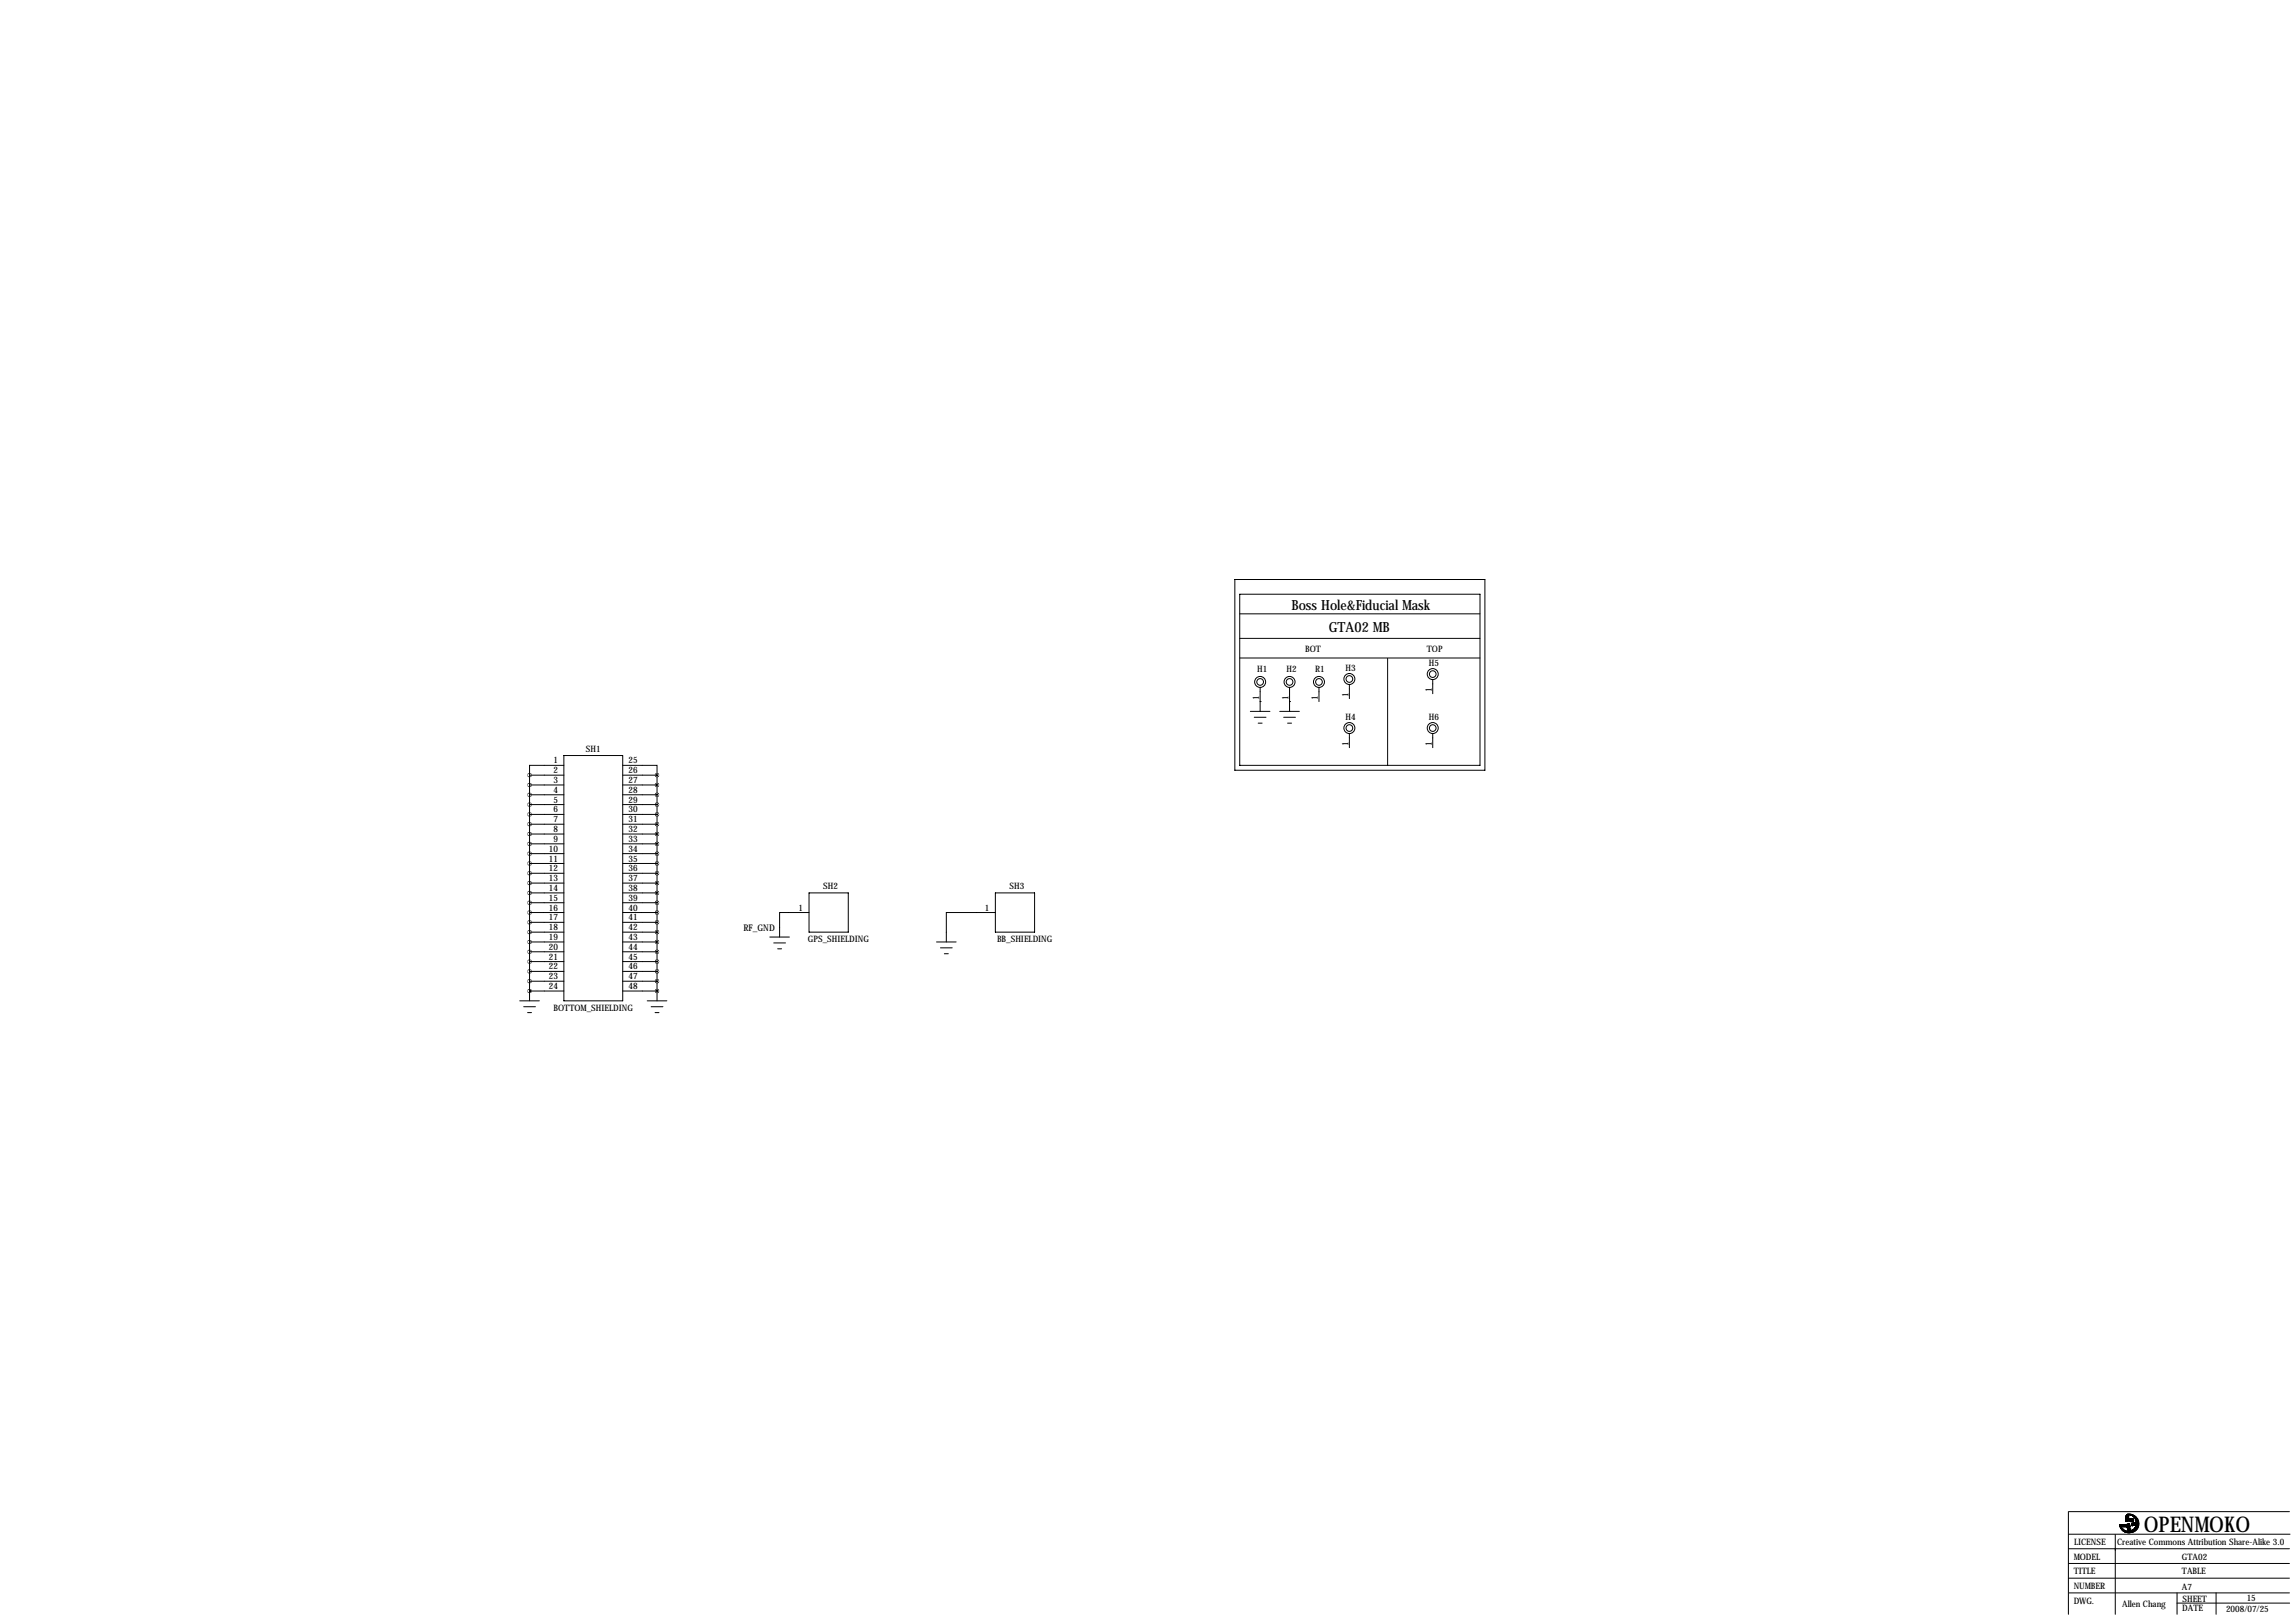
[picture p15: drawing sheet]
<svg xmlns="http://www.w3.org/2000/svg" width="594mm" height="419mm" viewBox="0 0 594 419" stroke-linecap="round" stroke-linejoin="round" font-family="sans-serif">
<defs><g id="words">
<text font-size="5.6" x="555.2" y="396.5">OPENMOKO</text>
<g font-size="3.6">
<text x="334.5" y="158">Boss Hole&amp;Fiducial Mask</text>
<text x="344.2" y="163.6">GTA02 MB</text>
</g>
<text font-size="2.4" x="192.5" y="241">RF_GND</text>
<g font-size="2.3">
<text x="338.1" y="168.7">BOT</text>
<text x="348.5" y="173.8">H3</text>
<text x="369.6" y="168.7">TOP</text>
<text x="370.1" y="172.5">H5</text>
<text x="325.6" y="174">H1</text>
<text x="333.2" y="174">H2</text>
<text x="340.6" y="174">R1</text>
<text x="370.8" y="179.2" transform="rotate(-90 370.8 179.2)">1</text>
<text x="326.1" y="181.3" transform="rotate(-90 326.1 181.3)">1</text>
<text x="333.8" y="181.3" transform="rotate(-90 333.8 181.3)">1</text>
<text x="341.4" y="181.3" transform="rotate(-90 341.4 181.3)">1</text>
<text x="349.3" y="180.5" transform="rotate(-90 349.3 180.5)">1</text>
<text x="348.5" y="186.5">H4</text>
<text x="370.1" y="186.5">H6</text>
<text x="143.3" y="197.6">1</text>
<text x="151.8" y="194.6">SH1</text>
<text x="162.8" y="197.6">25</text>
<text x="349.3" y="193.2" transform="rotate(-90 349.3 193.2)">1</text>
<text x="370.8" y="193.2" transform="rotate(-90 370.8 193.2)">1</text>
<text x="143.3" y="200.2">2</text>
<text x="143.3" y="202.7">3</text>
<text x="162.8" y="200.2">26</text>
<text x="162.8" y="202.7">27</text>
<text x="143.3" y="205.2">4</text>
<text x="143.3" y="207.8">5</text>
<text x="162.8" y="205.2">28</text>
<text x="162.8" y="207.8">29</text>
<text x="143.3" y="210.3">6</text>
<text x="143.3" y="212.9">7</text>
<text x="143.3" y="215.4">8</text>
<text x="162.8" y="210.3">30</text>
<text x="162.8" y="212.9">31</text>
<text x="162.8" y="215.4">32</text>
<text x="142.2" y="220.5">10</text>
<text x="143.3" y="217.9">9</text>
<text x="162.8" y="217.9">33</text>
<text x="162.8" y="220.5">34</text>
<text x="142.2" y="223">11</text>
<text x="142.2" y="225.6">12</text>
<text x="162.8" y="223">35</text>
<text x="162.8" y="225.6">36</text>
<text x="142.2" y="228.1">13</text>
<text x="142.2" y="230.6">14</text>
<text x="142.2" y="233.2">15</text>
<text x="162.8" y="228.1">37</text>
<text x="162.8" y="230.6">38</text>
<text x="162.8" y="233.2">39</text>
<text x="213.2" y="230.1">SH2</text>
<text x="261.5" y="230.1">SH3</text>
<text x="142.2" y="235.7">16</text>
<text x="142.2" y="238.3">17</text>
<text x="162.8" y="235.7">40</text>
<text x="162.8" y="238.3">41</text>
<text x="206.8" y="235.7">1</text>
<text x="255.1" y="235.7">1</text>
<text x="142.2" y="240.8">18</text>
<text x="142.2" y="243.3">19</text>
<text x="142.2" y="245.9">20</text>
<text x="162.8" y="240.8">42</text>
<text x="162.8" y="243.3">43</text>
<text x="162.8" y="245.9">44</text>
<text x="209.3" y="243.9">GPS_SHIELDING</text>
<text x="258.2" y="243.9">BB_SHIELDING</text>
<text x="142.2" y="248.4">21</text>
<text x="142.2" y="251">22</text>
<text x="162.8" y="248.4">45</text>
<text x="162.8" y="251">46</text>
<text x="142.2" y="253.5">23</text>
<text x="142.2" y="256">24</text>
<text x="162.8" y="253.5">47</text>
<text x="162.8" y="256">48</text>
<text x="143.4" y="261.7">BOTTOM_SHIELDING</text>
<text x="537.2" y="400">LICENSE</text>
<text x="548.4" y="400">Creative Commons Attribution Share-Alike 3.0</text>
<text x="537.1" y="407.5">TITLE</text>
<text x="537.1" y="403.7">MODEL</text>
<text x="565.2" y="407.4">TABLE</text>
<text x="565.2" y="403.9">GTA02</text>
<text x="537.1" y="411.3">NUMBER</text>
<text x="565.2" y="411.5">A7</text>
<text x="537.1" y="415.1">DWG.</text>
<text x="549.7" y="416.1">Allen Chang</text>
<text x="565.2" y="417.1">DATE</text>
<text x="565.3" y="414.6">SHEET</text>
<text x="576.6" y="417.3">2008/07/25</text>
<text x="581.9" y="414.5">15</text>
</g>
</g></defs>
<g fill="none" stroke="#000" stroke-width=".26">
<path d="M319.8 150h64.8v49.4h-64.8zM321.1 158.9h62.2M321.1 153.8h62.2v44.3h-62.2zM321.1 165.3h62.2M321.1 170.3h62.2M326.4 177.9v6.2M334 177.9v6.2M341.6 177.9v3.7M349.5 177.1v3.7M359.4 170.4v27.7M371.1 175.9v3.7M146 198.1h-8.8v2.6"/>
<path d="M146 195.6h15.3v63.5h-15.3zM161.3 198.1h8.9v2.6M323.8 184.1h5.1M324.9 185.7h3M325.9 187.2h1M326.4 181.6h.1M331.5 184.1h5M332.5 185.7h3M333.5 187.2h1M334 181.6h.1M349.5 189.8v3.7M371.1 189.8v3.7"/>
<path d="M137.2 200.7h8.8M137.2 203.2h8.8M137.2 205.7h8.8M137.2 208.3h8.8M137.2 210.8h8.8M137.2 213.4h8.8M137.2 215.9h8.8M137.2 218.4h8.8M137.2 200.7v58.4M161.3 200.7h8.9M161.3 203.2h8.9M161.3 205.7h8.9"/>
<path d="M161.3 208.3h8.9M161.3 210.8h8.9M161.3 213.4h8.9M161.3 215.9h8.9M161.3 218.4h8.9M170.2 200.7v58.4M137.2 221h8.8M137.2 223.5h8.8M137.2 226.1h8.8M137.2 228.6h8.8M137.2 231.1h8.8M137.2 233.7h8.8"/>
<path d="M137.2 236.2h8.8M137.2 238.8h8.8M161.3 221h8.9M161.3 223.5h8.9M161.3 226.1h8.9M161.3 228.6h8.9M161.3 231.1h8.9M161.3 233.7h8.9M161.3 236.2h8.9M161.3 238.8h8.9M209.5 236.2h-7.6v6.4M209.5 231.1h10.2v10.2h-10.2z"/>
<path d="M257.8 236.2h-12.7v7.6M257.8 231.1h10.2v10.2h-10.2zM134.6 259.1h5.1M137.2 256.5h.1M137.2 241.3h8.8M137.2 243.8h8.8M137.2 246.4h8.8M137.2 248.9h8.8M137.2 251.5h8.8M137.2 254h8.8M137.2 256.5h8.8M161.3 241.3h8.9"/>
<path d="M161.3 243.8h8.9M161.3 246.4h8.9M161.3 248.9h8.9M161.3 251.5h8.9M161.3 254h8.9M161.3 256.5h8.9M167.6 259.1h5.1M170.2 256.5h.1M199.4 242.6h5.1M200.4 244.1h3.1M201.4 245.6h1M242.6 243.8h5"/>
<path d="M243.6 245.4h3M244.6 246.9h1M135.6 260.6h3.1M136.7 262.1h1M168.7 260.6h3M169.7 262.1h1M535.7 391.3v26.6M535.7 397.2h57.4M535.8 391.3h57.2M547.9 397.3v20.6M549 394.8h.1M549 394.9h.1"/>
<path d="M549 394.8v.1M549 394.9h2.4M549 394.9l.1 .1M549.1 394.9h.1M549.1 395h.1M549.1 394.7h.1M549.1 394.8h.1M549.1 394.7h.4M549.1 394.7h2.2M549.1 394.8h2.3M549.1 394.7v.1M549.1 394.9v.2"/>
<path d="M549.1 395.1h.1M549.1 395l.1 .2M549.1 394.7h.5M549.1 394.7l2.2 .1M549.1 394.8v.1M549.1 394.8l2.3 .1M549.1 395.2l.1 .1M549.1 394.6v.1M549.1 395.1v.1M549.1 394.9l.4 .2M549.1 394.9l2.3 .1M549.2 395.2h.1"/>
<path d="M549.2 395.3h.1M549.2 394.7h.1M549.2 395.3v.1M549.2 395.3l.1 .1M549.2 395.4h.1M549.2 395.4l.5 .4M549.2 395.4l.2 .1M549.2 395h2.2M549.3 395.4h.1M549.3 395.5h.1M549.3 395.5v.1M549.3 395.6h.1"/>
<path d="M549.3 395.5l.1 .1M549.3 395.6l.2 .2M549.3 395.6l.2 .1M549.3 395.4l.1 .1M549.4 395.5h.1M549.4 394.7h.1M549.4 395l2 .1M549.4 395.6h.1M549.4 395.7h.1M549.4 395.7h.2M549.4 395.7l.3 .1M549.5 395.1h1.9"/>
<path d="M549.5 395.1h.2M549.5 395.7h.1M549.5 394.7h.1M549.5 395.8h.2M549.5 395.8l.2 .1M549.6 395.7h.1M549.6 395.9h.1M549.6 394.7h.1M549.6 395.9v.1M549.6 395.9l.2 .1M549.6 396h.2M549.6 396h.1"/>
<path d="M549.6 396h.3M549.7 395.8h.1M549.7 395.9h.1M549.7 394.7h.1M549.7 395.1h1.7M549.7 395.1l1.7 .1M549.7 395.8v.1M549.7 395.9l.1 .1M549.7 396h.2M549.7 396l.3 .1M549.7 396l.2 .1M549.8 396.1h.2"/>
<path d="M549.8 396.1l.4 .1M549.8 396.1l.1 .1M549.8 396h.1M549.9 396.2h.1M549.9 394.7h.1M549.9 396.2h.3M549.9 396.2l.1 .1M549.9 396.2l.5 .1M549.9 396h.1M549.9 396.1h.1M549.9 396v.1M550 396.1h.1"/>
<path d="M550 396.3h.1M550 395.2h.1M550 396.3l.2 .1M550 396.3h.4M550 396.3l.6 .1M550 396.3h.5M550 396.1l.2 .1M550.1 394.7h1.2M550.1 396.4h1M550.1 396.4h.6M550.1 394.7h.1M550.2 396.2h.1"/>
<path d="M550.2 396.4h.1M550.2 396.4l.1 .1M550.2 396.4l1 .1M550.2 396.2l.2 .1M550.3 396.5h.1M550.3 396.5h2.2M550.3 396.5h2M550.4 396.3h.1M550.4 396.5l.1 .1M550.4 396.5h1.9M550.4 396.5l1.9 .1M550.5 396.3h.1"/>
<path d="M550.5 396.6h1.8M550.5 396.6h1.6M550.5 395.2h.1M550.5 396.3l.1 .1M550.6 396.4h.1M550.6 393.1h.1M550.6 393.4h.1M550.6 393.7h.1M550.6 393.1h.5M550.6 393.7h.6M550.6 392.9h.5M550.6 392.9l.5 .2"/>
<path d="M550.6 393.2h.5M550.6 393.1l.5 .1M550.6 393.4h.5M550.6 393.4l.5 .1M550.6 393.7v.1M550.6 393.7l.1 .1M550.6 393.8h.1M550.6 395.2h.1M550.6 392.6h.5M550.6 392.6v1.1M550.6 392.6l.5 .1M550.6 392.9h.1"/>
<path d="M550.7 393.8h.1M550.7 395.2h.1M550.7 392.4h.4M550.7 392.5h.4M550.7 392.4v.1M550.7 392.4l.4 .1M550.7 392.5l-.1 .1M550.7 392.5l.4 .1M550.7 396.4h.1M550.7 392.4h.1M550.8 396.4h.1M550.8 392.2h.1"/>
<path d="M550.8 395.2h.1M550.8 392.2h.3M550.8 392.2l-.1 .2M550.8 392.2l.3 .2M550.9 392.1h.1M550.9 392.1h.3M550.9 395.3h.6M550.9 392.1l-.1 .1M550.9 392.1l.2 .1M550.9 394.6l-.2 .1M550.9 394.6h.4M550.9 394.6l.4 .1"/>
<path d="M550.9 395.2v.1M550.9 395.2h.5M550.9 395.3v.1M550.9 395.3l.6 .1M550.9 395.4h.6M550.9 396.7h.7M550.9 395.4l.2 .4M550.9 395.4l.7 .4M551 392h.1M551 396.4h.1M551 392.1h.1M551 392h.8"/>
<path d="M551 392.1h-.1M551 392.1h.2M551.1 392h.1M551.1 392.1h.1M551.1 392.7h.1M551.1 393.7h.1M551.1 392.7h-.5l.5 .2M551.1 396.4l.1 .1M551.1 395.8h.5M551.1 395.8h.1M551.1 395.8l.1 .4M551.1 395.8l.6 .2"/>
<path d="M551.1 392.7v.2M551.1 393.7l-.4 .1M551.1 392.2h.1M551.1 392.4h.1M551.1 392.5h.1M551.1 392.6h.1M551.1 392.9h.1M551.1 393.1h.1M551.1 393.2h.1M551.1 393.3h.1M551.1 393.4h.1M551.1 393.5h.1"/>
<path d="M551.1 394.6h.1M551.1 393.2h-.5l.5 .1M551.1 393.5h-.5h.6M551.1 394.6h.2M551.1 396h.6M551.1 393.3h-.5l.5 .1M551.1 394.6h-.2M551.1 396h.1M551.1 392.2v.4M551.1 392.9v.6M551.1 392.6v.1M551.2 396.5h.1"/>
<path d="M551.2 392.1h.1M551.2 393.5h.1M551.2 393.7h.1M551.2 396h.5M551.2 393.5h-.6l.6 .2M551.2 396l.5 .2M551.2 392.1l-.1 .1M551.2 393.5v.2M551.2 396.2h.1M551.2 396.2h.6M551.2 396.2l.1 .1M551.2 396.2l.6 .1"/>
<path d="M551.3 394.6h.1M551.3 394.7h.1M551.3 394.8h.1M551.3 396.3h.1M551.3 396.4l-.1 .1M551.3 396.3h1.4M551.3 396.4l1.2 .1M551.3 396.3l.1 .1M551.3 396.3l.6 .1M551.3 394.6v.2M551.4 396.4h.1M551.4 394.8h.1"/>
<path d="M551.4 394.9h.1M551.4 395h.1M551.4 394.8v.2M551.4 395.1h.1M551.4 395.2h.1M551.4 395.2h-.5l.6 .1M551.4 396.4l.1 .1M551.4 396.4l.5 .1M551.4 395v.2M551.4 395.2l.1 .1M551.5 395.3h.1M551.5 395.4h.1"/>
<path d="M551.5 395.3v.1M551.5 395.4l.1 .4M551.5 392h.1M551.5 396.5h.1M551.5 396.5l.1 .1M551.5 396.5l.4 .1M551.6 396.7h.1M551.6 396.6h.3M551.6 392h.1M551.6 393.4h.1M551.6 395.8h.1M551.6 396.6h.1"/>
<path d="M551.6 393.4h.8M551.6 393.4v.2M551.6 393.4l.8 .1M551.6 393.5h.8M551.6 393.6l.1 .1M551.6 393.6l.7 .1M551.6 395.8l.2 .5M551.7 393.7h.1M551.7 396h.1M551.7 393.2h.6M551.7 393.7h.6M551.7 393.3h.6"/>
<path d="M551.7 393.2v.1M551.7 393.2l.6 .1M551.7 393.3l-.1 .1M551.7 393.3l.7 .1M551.7 393.7l.1 .1M551.7 393.7l.5 .1M551.7 392h.1M551.7 396.2h.1M551.8 393.1h.1M551.8 393.8h.1M551.8 396.6h.1M551.8 393.1h.4"/>
<path d="M551.8 393.8h.4M551.8 392v.1M551.8 393.2h.5M551.8 393.2h.4M551.8 393.1v.1M551.8 393.1l.4 .1M551.8 393.2h-.1M551.8 393.8l.3 .1M551.8 393.8l.1 .1M551.8 392.1h.1M551.8 396.7h.1M551.8 396.3h.1"/>
<path d="M551.8 392.1l-.4-.1 .5 .1M551.8 396.3v.1M551.8 396.3l.9 .1M551.8 396.4h-.2M551.8 396.4h.8M551.8 396.7h-.2M551.8 396.3l.1 .2M551.9 392.1h.1M551.9 396.7h.1M551.9 396.4h.1M551.9 392.1l.2 .1M551.9 396.7l-1.2-.1 .9 .1"/>
<path d="M551.9 393.1h.1M551.9 396.5h.1M551.9 396.6h.1M551.9 393.1h-.1M551.9 393.1h.3M551.9 393.9h.2zM551.9 396.5v.1M552 396.5h.1M552 392.1h.1M552 396.3h.1M552 396.6h.1M552 392.1h-.5l.9 .1"/>
<path d="M552 396.3h.8M552 396.3h.7M552 396.6l-.1 .1M552.1 392.1h.1M552.1 396.6h.1M552.1 393.1h.1M552.1 393.9h.1M552.1 392.1h-.4l.6 .1M552.1 392.1l.2 .1M552.1 394.4h1.3M552.1 394.4v.1M552.1 394.4l1.2 .1"/>
<path d="M552.1 394.6h.1M552.1 394.7h.1M552.1 392.2l.1 .1M552.1 392.2l.4 .1M552.1 394.6h1M552.1 394.7h.9M552.1 394.7h.7M552.1 394.5v.3h.6M552.1 394.5h1.2M552.1 394.5l1 .1M552.1 394.6h.9M552.1 394.7l.6 .1"/>
<path d="M552.2 393.1h.1M552.2 394.8h.1M552.2 394.9h.1M552.2 396.2h.7M552.2 396.2l-.3 .1M552.2 396.2l.6 .1M552.2 394.8v.1M552.2 394.8h.3M552.2 396.2h.1M552.2 393.2h.1M552.2 393.8h.1M552.2 392.3h.3"/>
<path d="M552.2 392.3l.2 .1M552.2 392.3l.7 .2M552.2 393.1v.1M552.2 393.8l-.1 .1M552.3 392.2h.1M552.3 396.5h.1M552.3 396.6h.1M552.3 394.3h1.5M552.3 392.2l.2 .1M552.3 396.5v.1M552.3 396.6h-.2M552.3 394.3l-.2 .1"/>
<path d="M552.3 394.3l1.1 .1M552.3 393.2h.1M552.3 393.3h.1M552.3 393.7h.1M552.3 393.2v.1M552.3 393.3l.1 .1M552.3 393.7l-.1 .1M552.4 392.2h.1M552.4 393.4h.1M552.4 393.5h.1M552.4 393.5h-.8h.8M552.4 396.1h.7"/>
<path d="M552.4 393.4v.2M552.4 396.1h.1M552.4 396.1h.6M552.4 396.1l-.2 .1M552.4 396.1l.5 .1M552.4 393.6l-.1 .1M552.4 392.4h.3M552.4 392.4l.1 .1M552.4 392.4l.4 .1M552.5 392.3h.1M552.5 396.4h.1M552.5 396.5h.1"/>
<path d="M552.5 394.8h.1M552.5 392.5h.3M552.5 392.5h.1M552.5 392.5h.4M552.5 396l-.1 .1M552.5 396h.6M552.5 396l.6 .1M552.5 392.3l.2 .1M552.5 396.4v.1M552.5 396.5h-.2M552.5 394.8l-.3 .1M552.6 396.4h.1"/>
<path d="M552.6 394.8h.1M552.6 394.8h-.1M552.6 392.5h.3M552.6 392.5l.5 .2M552.6 396h.6M552.6 396h-.1M552.6 396h.5M552.7 396.4h.1M552.7 395.9h.5M552.7 395.9l-.1 .1M552.7 395.9l.5 .1M552.7 396.4h-1.4"/>
<path d="M552.7 394.3h-.4M552.7 394.3h.8M552.7 392.4h.1M552.7 395.9h.1M552.7 396.3h.1M552.7 394.8h.1M552.7 392.4l.1 .1M552.8 392.5h.1M552.8 396.3h.1M552.8 396.3l-.2 .1M552.8 394.7h.1M552.8 394.7l-.1 .1"/>
<path d="M552.9 396.2h.1M552.9 394.7h.1M552.9 395.7h.5M552.9 395.7h.1M552.9 395.7h.4M552.9 395.7l-.2 .2M552.9 395.7l.4 .1M552.9 396.2l-.1 .1M552.9 394.2h.7M552.9 394.2l-.2 .1M552.9 394.7h-.1M552.9 392.5h.1"/>
<path d="M552.9 392.9l.2 .1M552.9 392.9l-.1-.2 .4 .2M552.9 392.9h.3M552.9 392.9l.5 .1M552.9 392.5l.2 .2M553 394.7h.1M553 395.6l-.1 .1M553 395.6h.5M553 395.6l.4 .1M553 395.5h.1M553 396.1h.1M553 394.6h.1"/>
<path d="M553 395.5h.5M553 395.5l.5 .1M553 396.1l-.8 .1M553 396.1l-.1 .1M553 394.6h-.9l.9 .1M553.1 392.7h.1M553.1 396h.1M553.1 396.1h.1M553.1 394.6h.1M553.1 393.1l.1 .1M553.1 393h.3M553.1 393v.1"/>
<path d="M553.1 396v.1M553.1 393.1h.3M553.1 393l.3 .1M553.1 393.1l.4 .1M553.1 392.7l.3 .3M553.1 394.1l-.2 .1M553.1 394.1l.5 .1M553.1 394.6l-.1 .1M553.1 395.3h.1M553.1 395.3h.5M553.1 395.4h.4M553.1 395.3v.1"/>
<path d="M553.1 395.3l.4 .1M553.1 395.4l-.1 .2M553.1 395.4l.4 .1M553.1 394.1h.1M553.1 394.1h.6M553.2 393.2h.1M553.2 396h.1M553.2 393.2h.3M553.2 393.2l.1 .2M553.2 393.2l.4 .2M553.2 395.3h.4M553.2 395.3h-.1"/>
<path d="M553.2 396h-.1M553.2 392.9h.1M553.2 395.1h.1M553.2 395.9h.1M553.2 395.2v.1M553.2 395.1h.4M553.2 395.2h.4M553.2 395.1v.1M553.2 395.1l.4 .1M553.2 395.2l.4 .1M553.2 395.9v.1M553.3 395.8h.1"/>
<path d="M553.3 393.4h.3M553.3 393.4v.1M553.3 395v.1M553.3 393.5h.3M553.3 393.4l.3 .1M553.3 393.5l.1 .4M553.3 393.5l.3 .1M553.3 395h.4M553.3 395.1h.4M553.3 395l.4 .1M553.3 395.1h-.1M553.3 395.1h.3"/>
<path d="M553.3 395.8h-.5l.4 .1M553.3 395.8l-.1 .1M553.3 394h.4M553.3 394l-.2 .1M553.3 394l.4 .1M553.3 395.7h.1M553.3 394.5h.1M553.3 393.6h.3M553.3 393.6v.1M553.3 394.8v.1M553.3 393.7h.4M553.3 393.6l.4 .1"/>
<path d="M553.3 393.7l.4 .2M553.3 394.8h.4M553.3 394.8l.4 .1M553.3 394.9h.4M553.3 394.9v.1M553.3 394.9l.4 .1M553.3 395.7v.1M553.3 394.5l-.2 .1M553.4 393h.1M553.4 393.1h.1M553.4 395.7h.1M553.4 394h.1"/>
<path d="M553.4 393.9h.3M553.4 393v.1M553.4 393.9v.1M553.4 394.5v.2M553.4 394h.3M553.4 393.9l.3 .1M553.4 394v.1M553.4 394l.3 .1M553.4 394.5h.4M553.4 394.5l.3 .2M553.4 394.7h.3M553.4 394.7l-.1 .1"/>
<path d="M553.4 394.7l.3 .1M553.4 393.1l.1 .1M553.4 394h-.1M553.4 394.4h.1M553.4 394.1v.3M553.4 394.1l.3 .1M553.4 394.2l.4 .1M553.4 394.4h.4M553.4 394.3l.4 .1M553.4 394.4v.1M553.4 394.4l.4 .1M553.5 393.2h.1"/>
<path d="M553.5 395.5h.1M553.5 395.6h.1M553.5 393.9h.1M553.5 394.3h.1M553.5 395.5v.1M553.5 393.2l.1 .2M553.5 395.6l-.2 .1M553.5 393.9h.2M553.5 393.9l-.1 .1M553.5 393.9l.2 .1M553.5 394.3l-.2 .2M553.5 395.4h.1"/>
<path d="M553.5 395.4v.1M553.6 393.4h.1M553.6 393.5h.1M553.6 395.3h.1M553.6 393.8h.1M553.6 394.3h.1M553.6 393.8v.1M553.6 393.4v.1M553.6 393.5v.1M553.6 395.3l-.1 .1M553.6 393.8l-.1 .1M553.6 394.3h-.1"/>
<path d="M553.6 393.6h.1M553.6 395.1h.1M553.6 395.2h.1M553.6 393.9h.1M553.6 394.2h.1M553.6 393.6l.1 .1M553.6 395.1v.1M553.6 395.2v.1M553.6 394.2v.1M553.7 393.7h.1M553.7 393.9h.1M553.7 394.9h.1"/>
<path d="M553.7 395h.1M553.7 395.1h.1M553.7 394h.1M553.7 393.7v.5M553.7 393.9v.1M553.7 395.1h-.1M553.7 394.1l-.1 .1M553.7 394.1h.1M553.7 394.2h.1M553.7 394.7h.1M553.7 394.8h.1M553.7 394.1h-.6"/>
<path d="M553.7 394.2h-.9l.8 .1M553.7 394.7h-.3h.3M553.7 394.9h-.4h.4M553.7 394.7v.4M553.7 394.2l.1 .1M553.8 394.3h.1M553.8 394.4h.1M553.8 394.5h.1M553.8 394.3v.2M553.8 394.5l-.1 .2M535.8 400.9h57.2M535.8 404.7h57.2"/>
<path d="M535.8 408.5h57.2M535.8 412.3h57.2M563.8 415h29.2M563.9 412.3v5.6M574 412.3v5.6"/>
<circle cx="326.4" cy="176.5" r="1.42"/>
<circle cx="326.4" cy="176.5" r=".86"/>
<circle cx="334" cy="176.5" r="1.42"/>
<circle cx="334" cy="176.5" r=".86"/>
<circle cx="341.6" cy="176.5" r="1.42"/>
<circle cx="341.6" cy="176.5" r=".86"/>
<circle cx="349.5" cy="175.8" r="1.42"/>
<circle cx="349.5" cy="175.8" r=".86"/>
<circle cx="371.1" cy="174.5" r="1.42"/>
<circle cx="371.1" cy="174.5" r=".86"/>
<circle cx="349.5" cy="188.5" r="1.42"/>
<circle cx="349.5" cy="188.5" r=".86"/>
<circle cx="371.1" cy="188.5" r="1.42"/>
<circle cx="371.1" cy="188.5" r=".86"/>
</g>
<path d="M137.1 200.7a.05 .05 0 0 0 .1 0 .05 .05 0 0 0-.1 0zM137.1 203.2a.05 .05 0 0 0 .1 0 .05 .05 0 0 0-.1 0zM137.1 205.7a.05 .05 0 0 0 .1 0 .05 .05 0 0 0-.1 0zM137.1 208.3a.05 .05 0 0 0 .1 0 .05 .05 0 0 0-.1 0zM137.1 210.8a.05 .05 0 0 0 .1 0 .05 .05 0 0 0-.1 0zM137.1 213.4a.05 .05 0 0 0 .1 0 .05 .05 0 0 0-.1 0zM137.1 215.9a.05 .05 0 0 0 .1 0 .05 .05 0 0 0-.1 0zM137.1 218.4a.05 .05 0 0 0 .1 0 .05 .05 0 0 0-.1 0zM137.1 221a.05 .05 0 0 0 .1 0 .05 .05 0 0 0-.1 0zM137.1 223.5a.05 .05 0 0 0 .1 0 .05 .05 0 0 0-.1 0zM137.1 226.1a.05 .05 0 0 0 .1 0 .05 .05 0 0 0-.1 0zM137.1 228.6a.05 .05 0 0 0 .1 0 .05 .05 0 0 0-.1 0zM137.1 231.1a.05 .05 0 0 0 .1 0 .05 .05 0 0 0-.1 0zM137.1 233.7a.05 .05 0 0 0 .1 0 .05 .05 0 0 0-.1 0zM137.1 236.2a.05 .05 0 0 0 .1 0 .05 .05 0 0 0-.1 0zM137.1 238.8a.05 .05 0 0 0 .1 0 .05 .05 0 0 0-.1 0zM137.1 241.3a.05 .05 0 0 0 .1 0 .05 .05 0 0 0-.1 0zM137.1 243.8a.05 .05 0 0 0 .1 0 .05 .05 0 0 0-.1 0zM137.1 246.4a.05 .05 0 0 0 .1 0 .05 .05 0 0 0-.1 0zM137.1 248.9a.05 .05 0 0 0 .1 0 .05 .05 0 0 0-.1 0zM137.1 251.5a.05 .05 0 0 0 .1 0 .05 .05 0 0 0-.1 0zM137.1 254a.05 .05 0 0 0 .1 0 .05 .05 0 0 0-.1 0zM137.1 256.5a.05 .05 0 0 0 .1 0 .05 .05 0 0 0-.1 0zM170.1 200.7a.05 .05 0 0 0 .1 0 .05 .05 0 0 0-.1 0zM170.1 203.2a.05 .05 0 0 0 .1 0 .05 .05 0 0 0-.1 0zM170.1 205.7a.05 .05 0 0 0 .1 0 .05 .05 0 0 0-.1 0zM170.1 208.3a.05 .05 0 0 0 .1 0 .05 .05 0 0 0-.1 0zM170.1 210.8a.05 .05 0 0 0 .1 0 .05 .05 0 0 0-.1 0zM170.1 213.4a.05 .05 0 0 0 .1 0 .05 .05 0 0 0-.1 0zM170.1 215.9a.05 .05 0 0 0 .1 0 .05 .05 0 0 0-.1 0zM170.1 218.4a.05 .05 0 0 0 .1 0 .05 .05 0 0 0-.1 0zM170.1 221a.05 .05 0 0 0 .1 0 .05 .05 0 0 0-.1 0zM170.1 223.5a.05 .05 0 0 0 .1 0 .05 .05 0 0 0-.1 0zM170.1 226.1a.05 .05 0 0 0 .1 0 .05 .05 0 0 0-.1 0zM170.1 228.6a.05 .05 0 0 0 .1 0 .05 .05 0 0 0-.1 0zM170.1 231.1a.05 .05 0 0 0 .1 0 .05 .05 0 0 0-.1 0zM170.1 233.7a.05 .05 0 0 0 .1 0 .05 .05 0 0 0-.1 0zM170.1 236.2a.05 .05 0 0 0 .1 0 .05 .05 0 0 0-.1 0zM170.1 238.8a.05 .05 0 0 0 .1 0 .05 .05 0 0 0-.1 0zM170.1 241.3a.05 .05 0 0 0 .1 0 .05 .05 0 0 0-.1 0zM170.1 243.8a.05 .05 0 0 0 .1 0 .05 .05 0 0 0-.1 0zM170.1 246.4a.05 .05 0 0 0 .1 0 .05 .05 0 0 0-.1 0zM170.1 248.9a.05 .05 0 0 0 .1 0 .05 .05 0 0 0-.1 0zM170.1 251.5a.05 .05 0 0 0 .1 0 .05 .05 0 0 0-.1 0zM170.1 254a.05 .05 0 0 0 .1 0 .05 .05 0 0 0-.1 0zM170.1 256.5a.05 .05 0 0 0 .1 0 .05 .05 0 0 0-.1 0z" fill="#000" stroke="#000" stroke-width="1"/>
<use href="#words"/>
</svg>
